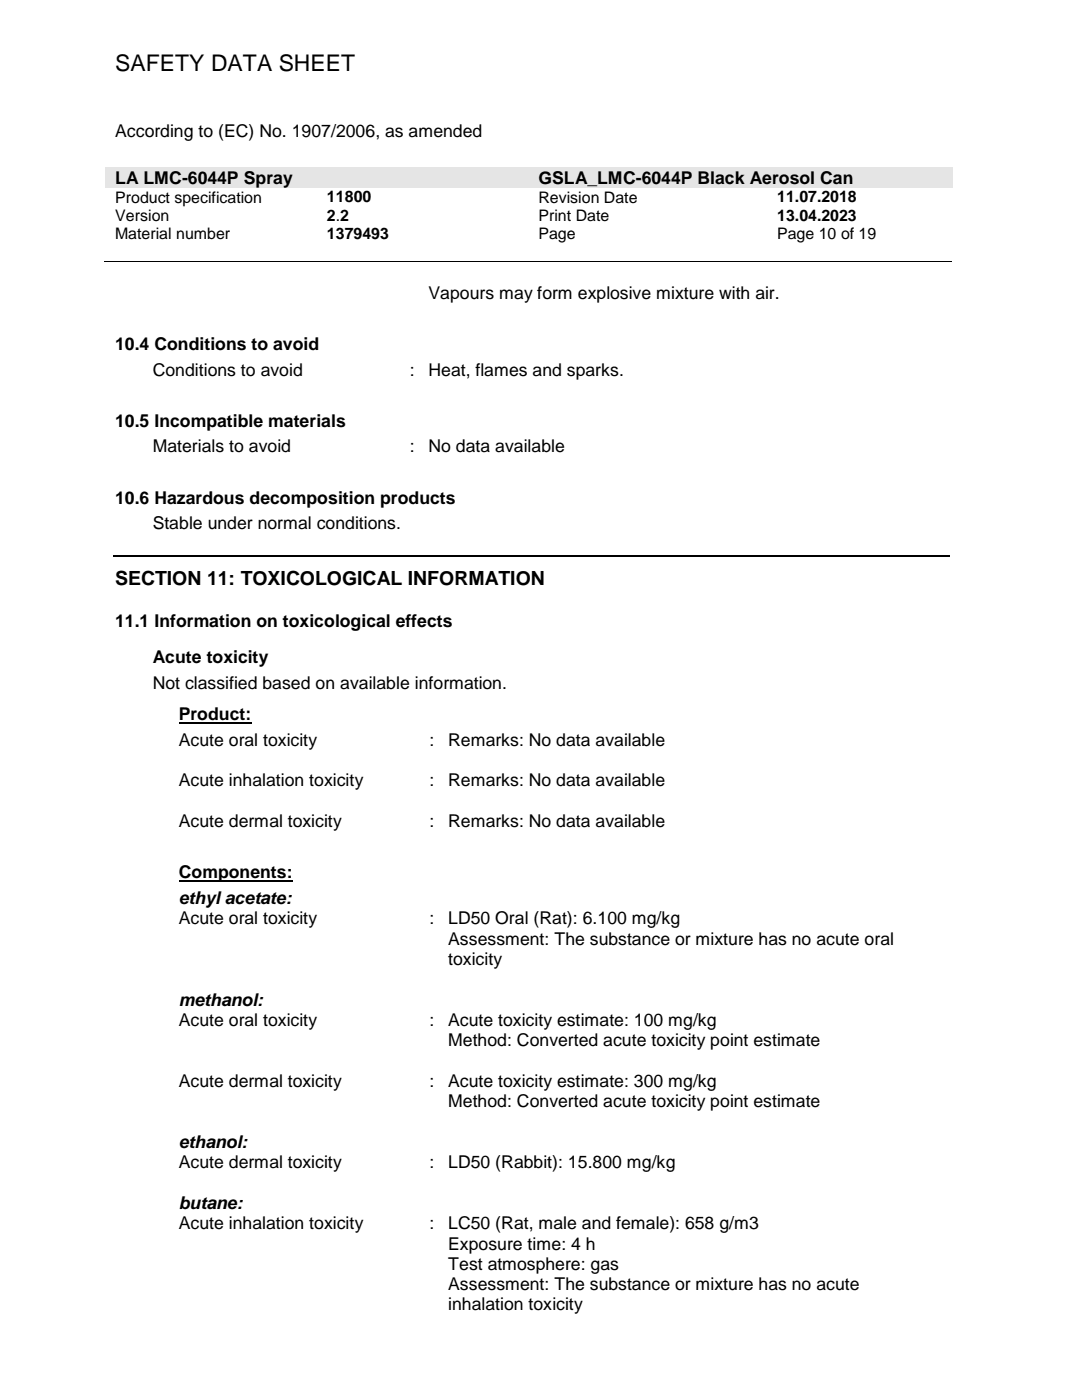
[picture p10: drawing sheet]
<svg xmlns="http://www.w3.org/2000/svg" width="216mm" height="279mm" viewBox="0 0 216 279" stroke-linecap="round" stroke-linejoin="round" font-family="sans-serif">
<defs><g id="words">
<text font-size="4.6" x="23" y="14.3">SAFETY DATA SHEET</text>
<text font-size="3.9" x="23" y="116.8">SECTION 11: TOXICOLOGICAL INFORMATION</text>
<g font-size="3.5">
<text x="23" y="27.4">According to (EC) No. 1907/2006, as amended</text>
<text x="23" y="36.7">LA LMC-6044P Spray</text>
<text x="107.5" y="36.7">GSLA_LMC-6044P Black Aerosol Can</text>
<text x="85.5" y="59.6">Vapours may form explosive mixture with air.</text>
<text x="23" y="69.8">10.4 Conditions to avoid</text>
<text x="30.5" y="75">Conditions to avoid</text>
<text x="81.8" y="75">:</text>
<text x="85.5" y="75">Heat, flames and sparks.</text>
<text x="23" y="85.1">10.5 Incompatible materials</text>
<text x="30.5" y="90.3">Materials to avoid</text>
<text x="81.8" y="90.3">:</text>
<text x="85.5" y="90.3">No data available</text>
<text x="23" y="100.5">10.6 Hazardous decomposition products</text>
<text x="30.5" y="105.7">Stable under normal conditions.</text>
<text x="23" y="125.2">11.1 Information on toxicological effects</text>
<text x="30.5" y="132.4">Acute toxicity</text>
<text x="30.5" y="137.6">Not classified based on available information.</text>
<text x="35.7" y="143.7">Product:</text>
<text x="35.7" y="148.9">Acute oral toxicity</text>
<text x="85.7" y="148.9">:</text>
<text x="89.5" y="148.9">Remarks: No data available</text>
<text x="35.7" y="157">Acute inhalation toxicity</text>
<text x="85.7" y="157">:</text>
<text x="89.5" y="157">Remarks: No data available</text>
<text x="35.7" y="165.1">Acute dermal toxicity</text>
<text x="85.7" y="165.1">:</text>
<text x="89.5" y="165.1">Remarks: No data available</text>
<text x="35.7" y="175.3">Components:</text>
<text x="35.7" y="180.4">ethyl acetate:</text>
<text x="35.7" y="184.5">Acute oral toxicity</text>
<text x="85.7" y="184.5">:</text>
<text x="89.5" y="184.5">LD50 Oral (Rat): 6.100 mg/kg</text>
<text x="89.5" y="188.5">Assessment: The substance or mixture has no acute oral</text>
<text x="89.5" y="192.6">toxicity</text>
<text x="35.7" y="200.7">methanol:</text>
<text x="35.7" y="204.8">Acute oral toxicity</text>
<text x="85.7" y="204.8">:</text>
<text x="89.5" y="204.8">Acute toxicity estimate: 100 mg/kg</text>
<text x="89.5" y="208.8">Method: Converted acute toxicity point estimate</text>
<text x="35.7" y="217">Acute dermal toxicity</text>
<text x="85.7" y="217">:</text>
<text x="89.5" y="217">Acute toxicity estimate: 300 mg/kg</text>
<text x="89.5" y="221">Method: Converted acute toxicity point estimate</text>
<text x="35.7" y="229.1">ethanol:</text>
<text x="35.7" y="233.2">Acute dermal toxicity</text>
<text x="85.7" y="233.2">:</text>
<text x="89.5" y="233.2">LD50 (Rabbit): 15.800 mg/kg</text>
<text x="35.7" y="241.3">butane:</text>
<text x="35.7" y="245.4">Acute inhalation toxicity</text>
<text x="85.7" y="245.4">:</text>
<text x="89.5" y="245.4">LC50 (Rat, male and female): 658 g/m3</text>
<text x="89.5" y="249.4">Exposure time: 4 h</text>
<text x="89.5" y="253.5">Test atmosphere: gas</text>
<text x="89.5" y="257.5">Assessment: The substance or mixture has no acute</text>
<text x="89.5" y="261.6">inhalation toxicity</text>
</g>
<g font-size="3.2">
<text x="23" y="40.5">Product specification</text>
<text x="65.3" y="40.4">11800</text>
<text x="107.5" y="40.5">Revision Date</text>
<text x="155.1" y="40.4">11.07.2018</text>
<text x="23" y="44.1">Version</text>
<text x="23" y="47.8">Material number</text>
<text x="65.3" y="44">2.2</text>
<text x="65.3" y="47.7">1379493</text>
<text x="107.5" y="44.1">Print Date</text>
<text x="107.5" y="47.8">Page</text>
<text x="155.1" y="44">13.04.2023</text>
<text x="155.1" y="47.8">Page 10 of 19</text>
</g>
</g></defs>
<g fill="#e5e5e5">
<path d="M21.1 33.5h84.5v4h-84.5z" fill-rule="evenodd"/>
<path d="M23 33.5h80.6v4h-80.6z" fill-rule="evenodd"/>
<path d="M105.6 33.5h84.4v4h-84.4z" fill-rule="evenodd"/>
<path d="M107.5 33.5h80.6v4h-80.6z" fill-rule="evenodd"/>
</g>
<path d="M20.8 52.2h169.2" fill="none" stroke="#000" stroke-width=".2"/>
<g fill="#000">
<path d="M63.1 52.1h.2v.2h-.2z" fill-rule="evenodd"/>
<path d="M105.3 52.1h.2v.2h-.2z" fill-rule="evenodd"/>
<path d="M152.9 52.1h.2v.2h-.2z" fill-rule="evenodd"/>
</g>
<path d="M22.5 111h167" fill="none" stroke="#000" stroke-width=".25"/>
<path d="M35.7 144.3h14.5M35.7 175.9h22.7" fill="none" stroke="#000" stroke-width=".38"/>
<use href="#words"/>
</svg>
